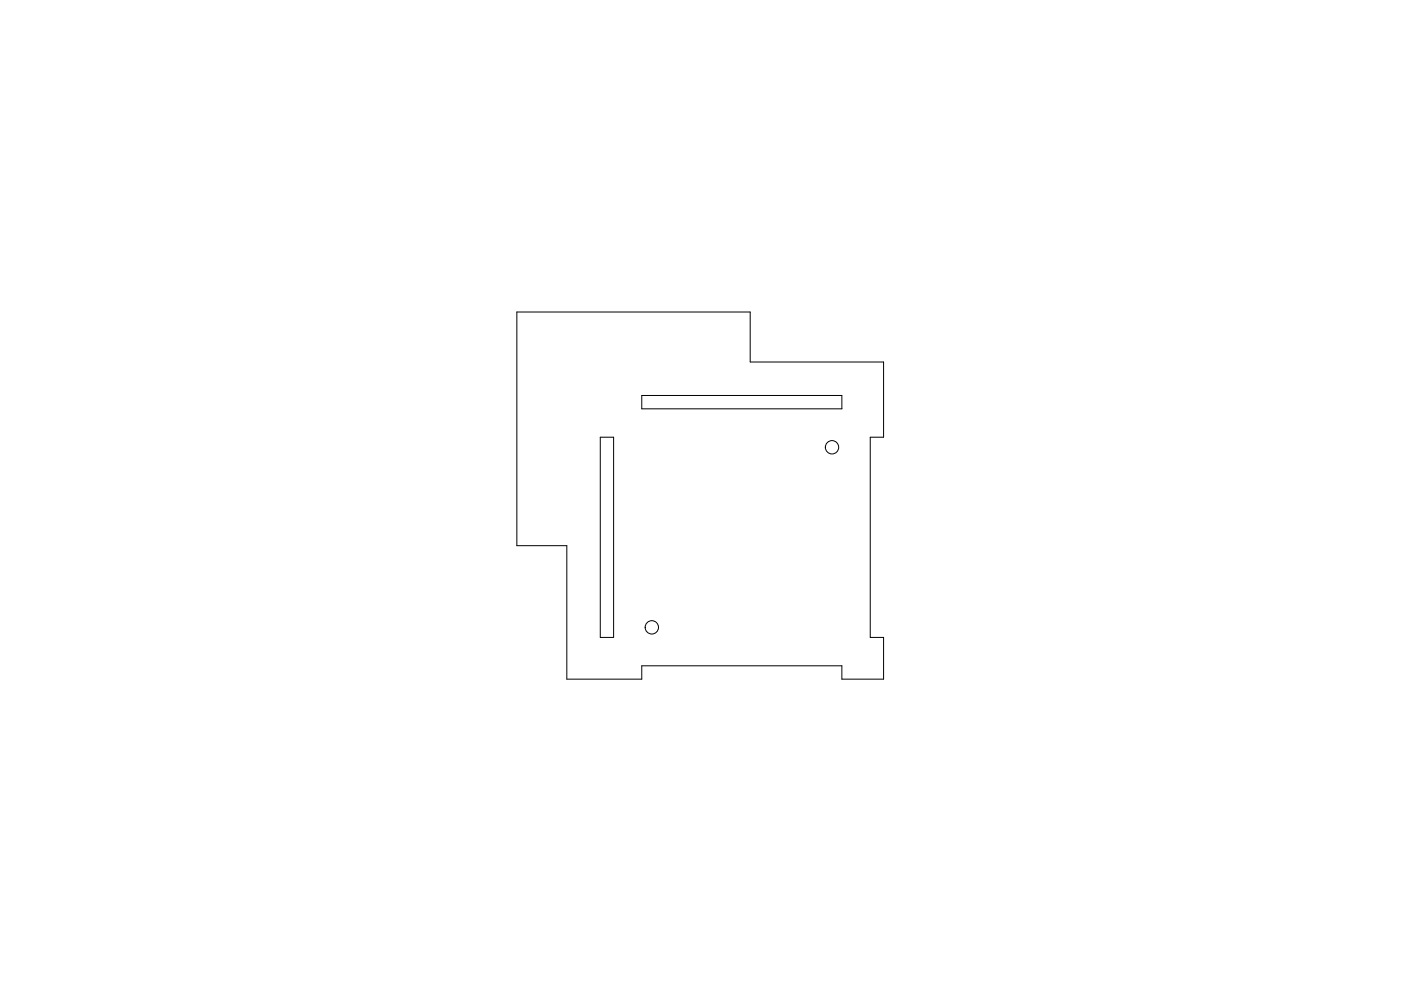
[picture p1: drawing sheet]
<svg xmlns="http://www.w3.org/2000/svg" width="420mm" height="297mm" viewBox="0 0 420 297" stroke-linecap="round" stroke-linejoin="round" font-family="sans-serif">
<!-- layer: Visible (ISO) -->
<g fill="none" stroke="#000" stroke-width=".3">
<path d="M155 93.5h70v15h40v22.5h-4v60.1h4v12.5h-12.5v-4h-60v4h-22.5v-40h-15zM192.5 118.5h60v4h-60zM180 131h4v60.1h-4z"/>
<circle cx="249.5" cy="134.1" r="2"/>
<circle cx="195.5" cy="188" r="2"/>
</g>
</svg>
